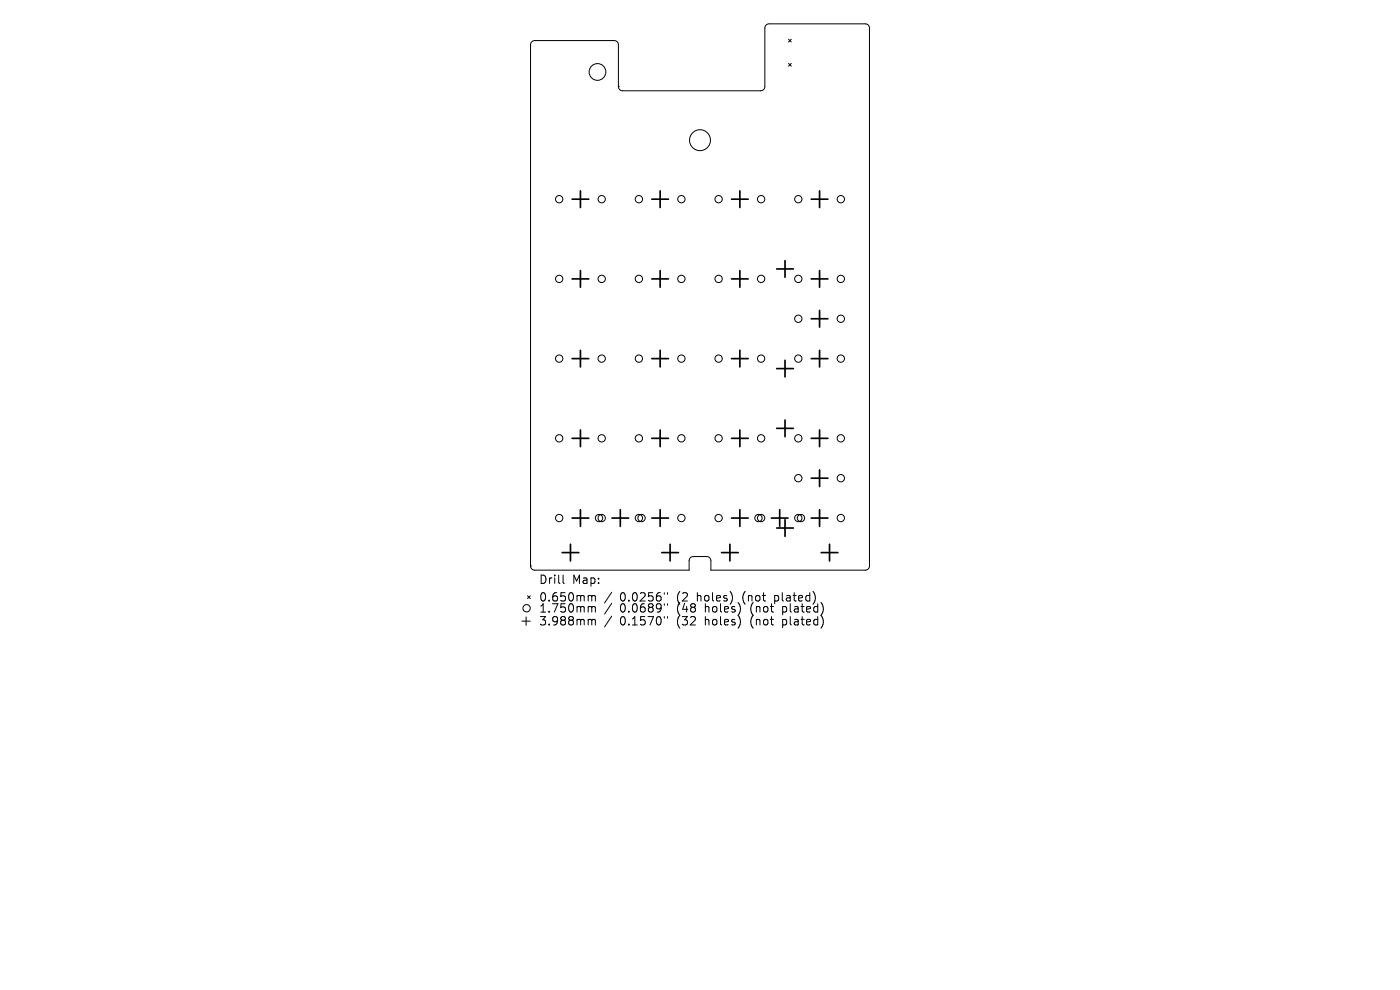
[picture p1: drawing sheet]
<svg xmlns="http://www.w3.org/2000/svg" width="297mm" height="210mm" viewBox="0 0 297 210" stroke-linecap="round" stroke-linejoin="round" font-family="sans-serif">
<defs><g id="words">
<g font-size="2.5">
<text x="114.3" y="124.1">Drill</text>
<text x="121.4" y="124.1">Map:</text>
<text x="114.3" y="127.8">0.650mm</text>
<text x="114.3" y="130.2">1.750mm</text>
<text x="131.5" y="127.8">0.0256&quot;</text>
<text x="131.5" y="130.2">0.0689&quot;</text>
<text x="143.7" y="127.8">(2</text>
<text x="143.7" y="130.2">(48</text>
<text x="148.1" y="127.8">holes)</text>
<text x="149.8" y="130.2">holes)</text>
<text x="157.9" y="127.8">(not</text>
<text x="159.6" y="130.2">(not</text>
<text x="164.9" y="127.8">plated)</text>
<text x="166.6" y="130.2">plated)</text>
<text x="114.3" y="132.9">3.988mm</text>
<text x="131.5" y="132.9">0.1570&quot;</text>
<text x="143.7" y="132.9">(32</text>
<text x="149.8" y="132.9">holes)</text>
<text x="159.6" y="132.9">(not</text>
<text x="166.6" y="132.9">plated)</text>
</g>
</g></defs>
<g fill="none" stroke="#000" stroke-width=".21">
<path d="M131.2 18.4a.89 .89 0 0 0 .9 .9h29.3a.89 .89 0 0 0 .9-.9v-12.5a.89 .89 0 0 1 .9-.8h20.4a.89 .89 0 0 1 .9 .8v114.2a.89 .89 0 0 1-.9 .8h-32.8v-1.9a.89 .89 0 0 0-.9-.9h-2.8a.89 .89 0 0 0-.9 .8v2h-32.8a.89 .89 0 0 1-.9-.8M131.2 18.4v-8.9a.89 .89 0 0 0-.9-.9h-16.9a.89 .89 0 0 0-.9 .9v110.6M131.2 18.4h.1M167.3 8.3l.6 .6M167.3 13.5l.6 .5M167.9 8.3l-.6 .6M167.9 13.5l-.6 .5M110.7 131.8h1.8M111.6 130.9v1.7M111.9 126.4l.6 .6M112.5 126.4l-.6 .6M112.5 120.1h.1"/>
<path d="M119.5 122v1.5l.2 .3M125 126.3l.5 .1v.2M125 128.7h.5v.2M125 131.4l.5 .1v.1M125.5 126.6l.3-.3 .4 .1 .1 1.1M125.5 126.6v.9M125.5 128.9v.9M125.5 131.6v1M125.5 128.9l.3-.2h.4l.1 1.1M125.5 131.6l.3-.2 .4 .1 .1 1.1M129.8 125.6l-1.6 2.3M129.8 128l-1.6 2.3"/>
<path d="M129.8 130.7l-1.6 2.3M140.9 125.7v.4M140.9 128.1v.3M140.9 130.8v.3M141.6 125.7v.4M141.6 128.1v.3M141.6 130.8v.3"/>
<circle cx="126.8" cy="15.3" r="1.78"/>
<circle cx="148.5" cy="29.7" r="2.22"/>
<circle cx="118.6" cy="59.2" r=".78"/>
<circle cx="118.6" cy="42.3" r=".78"/>
<circle cx="127.6" cy="59.2" r=".78"/>
<circle cx="127.6" cy="42.3" r=".78"/>
<circle cx="135.5" cy="59.2" r=".78"/>
<circle cx="135.5" cy="42.3" r=".78"/>
<circle cx="144.6" cy="59.2" r=".78"/>
<circle cx="144.6" cy="42.3" r=".78"/>
<circle cx="152.4" cy="59.2" r=".78"/>
<circle cx="152.4" cy="42.3" r=".78"/>
<circle cx="161.5" cy="59.2" r=".78"/>
<circle cx="161.5" cy="42.3" r=".78"/>
<circle cx="169.4" cy="59.2" r=".78"/>
<circle cx="169.4" cy="42.3" r=".78"/>
<circle cx="178.4" cy="59.2" r=".78"/>
<circle cx="178.4" cy="42.3" r=".78"/>
<circle cx="118.6" cy="76.1" r=".78"/>
<circle cx="127.6" cy="76.1" r=".78"/>
<circle cx="135.5" cy="76.1" r=".78"/>
<circle cx="144.6" cy="76.1" r=".78"/>
<circle cx="152.4" cy="76.1" r=".78"/>
<circle cx="161.5" cy="76.1" r=".78"/>
<circle cx="169.4" cy="76.1" r=".78"/>
<circle cx="169.4" cy="67.6" r=".78"/>
<circle cx="178.4" cy="76.1" r=".78"/>
<circle cx="178.4" cy="67.6" r=".78"/>
<circle cx="118.6" cy="93" r=".78"/>
<circle cx="127.6" cy="93" r=".78"/>
<circle cx="135.5" cy="93" r=".78"/>
<circle cx="144.6" cy="93" r=".78"/>
<circle cx="152.4" cy="93" r=".78"/>
<circle cx="161.5" cy="93" r=".78"/>
<circle cx="169.4" cy="93" r=".78"/>
<circle cx="178.4" cy="93" r=".78"/>
<circle cx="118.6" cy="109.9" r=".78"/>
<circle cx="127.1" cy="109.9" r=".78"/>
<circle cx="127.6" cy="109.9" r=".78"/>
<circle cx="135.5" cy="109.9" r=".78"/>
<circle cx="136.1" cy="109.9" r=".78"/>
<circle cx="144.6" cy="109.9" r=".78"/>
<circle cx="152.4" cy="109.9" r=".78"/>
<circle cx="160.9" cy="109.9" r=".78"/>
<circle cx="161.5" cy="109.9" r=".78"/>
<circle cx="169.4" cy="101.4" r=".78"/>
<circle cx="169.4" cy="109.9" r=".78"/>
<circle cx="169.9" cy="109.9" r=".78"/>
<circle cx="178.4" cy="101.4" r=".78"/>
<circle cx="178.4" cy="109.9" r=".78"/>
<circle cx="111.7" cy="129" r=".78"/>
</g>
<g fill="none" stroke="#000" stroke-width=".35">
<path d="M121.4 42.3h3.5M121.4 59.2h3.5M123.1 40.5v3.5M123.1 57.4v3.5M138.3 42.3h3.5M138.3 59.2h3.5M140 40.5v3.5M140 57.4v3.5M155.2 42.3h3.5M155.2 59.2h3.5M157 40.5v3.5M157 57.4v3.5"/>
<path d="M164.8 57h3.5M166.5 55.3v3.5M172.1 42.3h3.5M172.1 59.2h3.5M173.9 40.5v3.5M173.9 57.4v3.5M121.4 76.1h3.5M123.1 74.3v3.5M138.3 76.1h3.5M140 74.3v3.5M155.2 76.1h3.5M157 74.3v3.5"/>
<path d="M164.8 78.2h3.5M166.5 76.4v3.6M172.1 76.1h3.5M172.1 67.6h3.5M173.9 65.8v3.6M173.9 74.3v3.5M121.4 93h3.5M123.1 91.2v3.6M138.3 93h3.5M140 91.2v3.6M155.2 93h3.5M157 91.2v3.6"/>
<path d="M164.8 90.9h3.5M166.5 89.1v3.5M172.1 93h3.5M173.9 91.2v3.6M173.9 99.7v3.5M119.3 117.2h3.5M121 115.5v3.5M121.4 109.9h3.5M123.1 108.1v3.6M129.8 109.9h3.6M131.6 108.1v3.6M138.3 109.9h3.5"/>
<path d="M140 108.1v3.6M140.4 117.2h3.5M142.2 115.5v3.5M153.1 117.2h3.5M154.8 115.5v3.5M155.2 109.9h3.5M157 108.1v3.6M163.6 109.9h3.6M164.8 112h3.5M165.4 108.1v3.6M166.5 110.2v3.6M172.1 109.9h3.5"/>
<path d="M172.1 101.4h3.5M173.9 108.1v3.6M174.2 117.2h3.6M176 115.5v3.5"/>
</g>
<use href="#words"/>
</svg>
